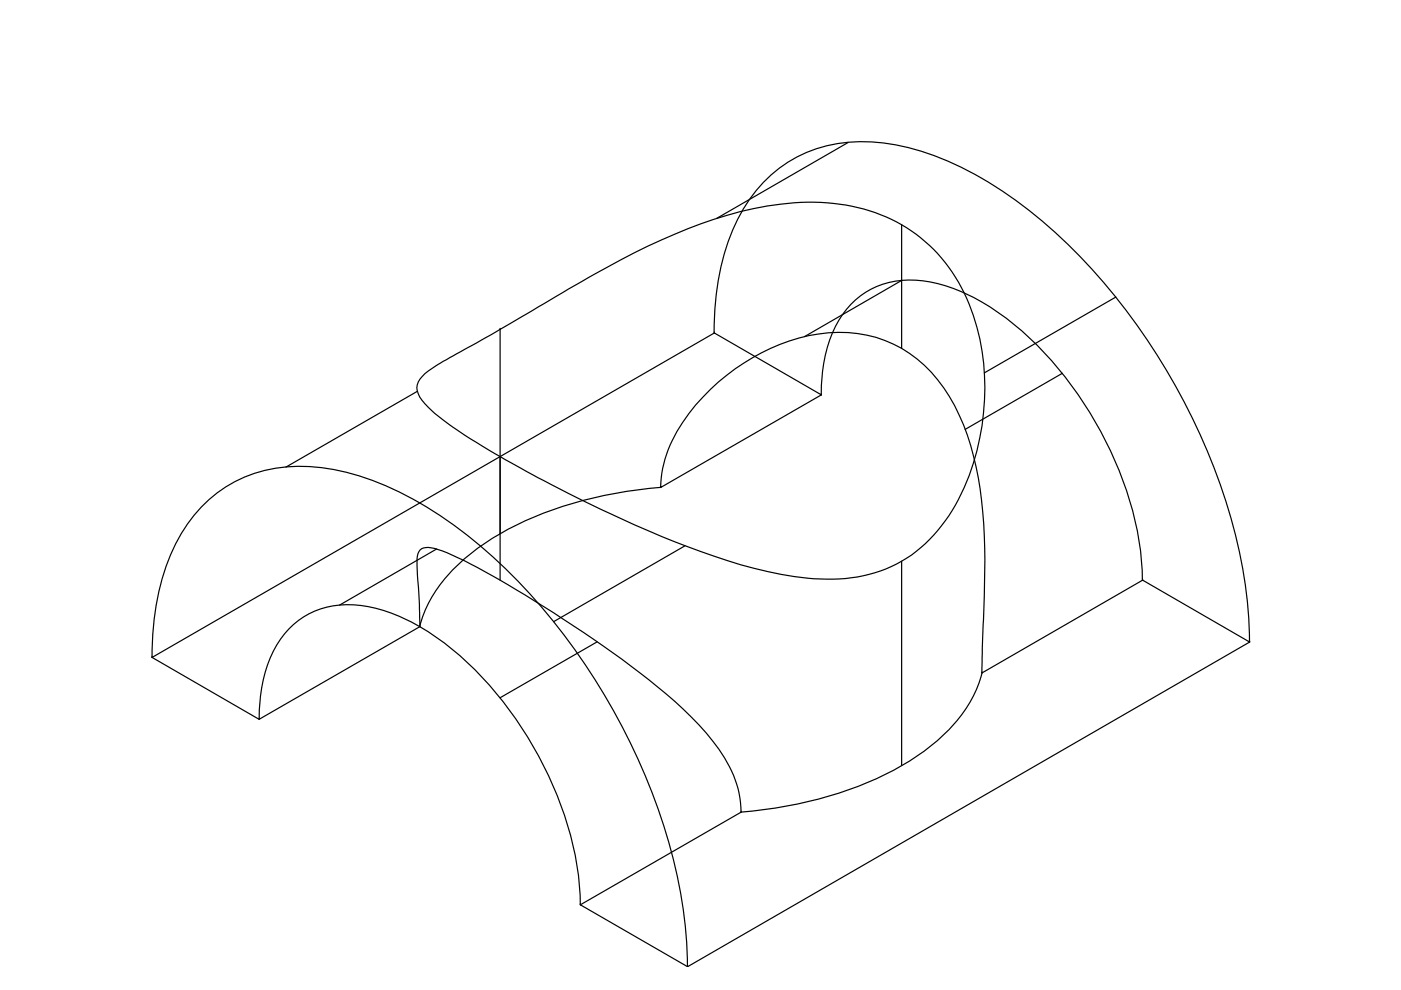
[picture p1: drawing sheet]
<svg xmlns="http://www.w3.org/2000/svg" width="297mm" height="210mm" viewBox="0 0 297 210" stroke-linecap="round" stroke-linejoin="round" font-family="sans-serif">
<!-- layer: 0 -->
<g fill="none" stroke="#000" stroke-width=".25">
<path d="M179.8 30.2l-27.8 16.1M191.2 47.7v26.2M191.2 59.5l-20.6 11.9M90.1 79.2l3.9-2.6 15.4-8.7a482.4 482.4 0 0 1 27.9-15.7 98 98 0 0 1 25.4-8.5 43.2 43.2 0 0 1 27.4 3.4 34.4 34.4 0 0 1 17 22.3 51.5 51.5 0 0 1-5.9 39.9 28.8 28.8 0 0 1-26 13.5 76.2 76.2 0 0 1-23.8-4.9 278.7 278.7 0 0 1-38.6-17.3 144.5 144.5 0 0 1-20.6-12.9l-1.4-1.3a6.3 6.3 0 0 1-2.4-4.2 4.2 4.2 0 0 1 1.7-3zM106 69.8h.1M106 69.8v53.2M151.4 70.6a52.4 52.4 0 0 1 6-25.9 28.2 28.2 0 0 1 25.3-14.7 48.4 48.4 0 0 1 21.6 5.7 97.5 97.5 0 0 1 29.3 23.7 134.5 134.5 0 0 1 29.3 58.1 91.1 91.1 0 0 1 2 18.6M151.5 70.6h.1M151.5 70.6l22.6 13.1M151.5 70.6l-119.3 68.8M225.2 79.1l-20.6 11.9M236.6 63l-27.9 16.1"/>
<path d="M88.5 83l-27.9 16M174.1 83.7a29.2 29.2 0 0 1 4.7-17.2 17.1 17.1 0 0 1 16.1-7 36.6 36.6 0 0 1 17.9 7.6 77.9 77.9 0 0 1 25.8 36.2 61.5 61.5 0 0 1 3.6 19.7M174.1 83.7l-34 19.7a25.8 25.8 0 0 1 6-15.7 44.4 44.4 0 0 1 27.5-16.9 26.5 26.5 0 0 1 27.7 13.3 55.6 55.6 0 0 1 7.1 24.3 225.3 225.3 0 0 1 0 26.6l-.2 7.7 34.1-19.7M174.1 83.7h.1M92.6 116.4l-20.6 11.9M140.1 103.4h.1M140.1 103.3a82.5 82.5 0 0 0-34.1 9.9 38.9 38.9 0 0 0-14.8 14.1l-1.7 3.6-.5 1.9M145.2 115.7l-27.8 16.1M191.2 119v43.3M32.2 139.4a52.4 52.4 0 0 1 6-25.9 28.2 28.2 0 0 1 25.4-14.6 48.4 48.4 0 0 1 21.5 5.6 97.5 97.5 0 0 1 29.3 23.8 134.5 134.5 0 0 1 29.3 58.1 91.1 91.1 0 0 1 2 18.6M32.2 139.4h.1M89 132.9l-.3-8.5a24.5 24.5 0 0 1-.1-7.1 2.06 2.06 0 0 1 2.8-1.2 46 46 0 0 1 11.4 5.1 284.3 284.3 0 0 1 36.6 24.5 65.5 65.5 0 0 1 14.2 15 22 22 0 0 1 3.5 11.5l-34.1 19.6"/>
<path d="M89 132.9l-34.1 19.6-22.7-13.1M89 132.9h.1M126.6 136.1l-20.6 11.8M242.3 123h.1M242.3 123l22.7 13.1M265 136.1h.1M265 136.1l-119.2 68.9M54.9 152.5h.1M54.9 152.5a29.2 29.2 0 0 1 4.7-17.1 17.1 17.1 0 0 1 16.1-7.1 36.6 36.6 0 0 1 17.9 7.6 77.9 77.9 0 0 1 25.8 36.2 61.5 61.5 0 0 1 3.6 19.7M208.2 142.7h.1M208.2 142.7a28.9 28.9 0 0 1-10.8 15.5 69.6 69.6 0 0 1-30.6 12.7l-6.4 1-3.3 .3M157.1 172.2h.1"/>
<path d="M123 191.8h.1M123 191.8l22.8 13.2M145.8 205h.1"/>
</g>
</svg>
